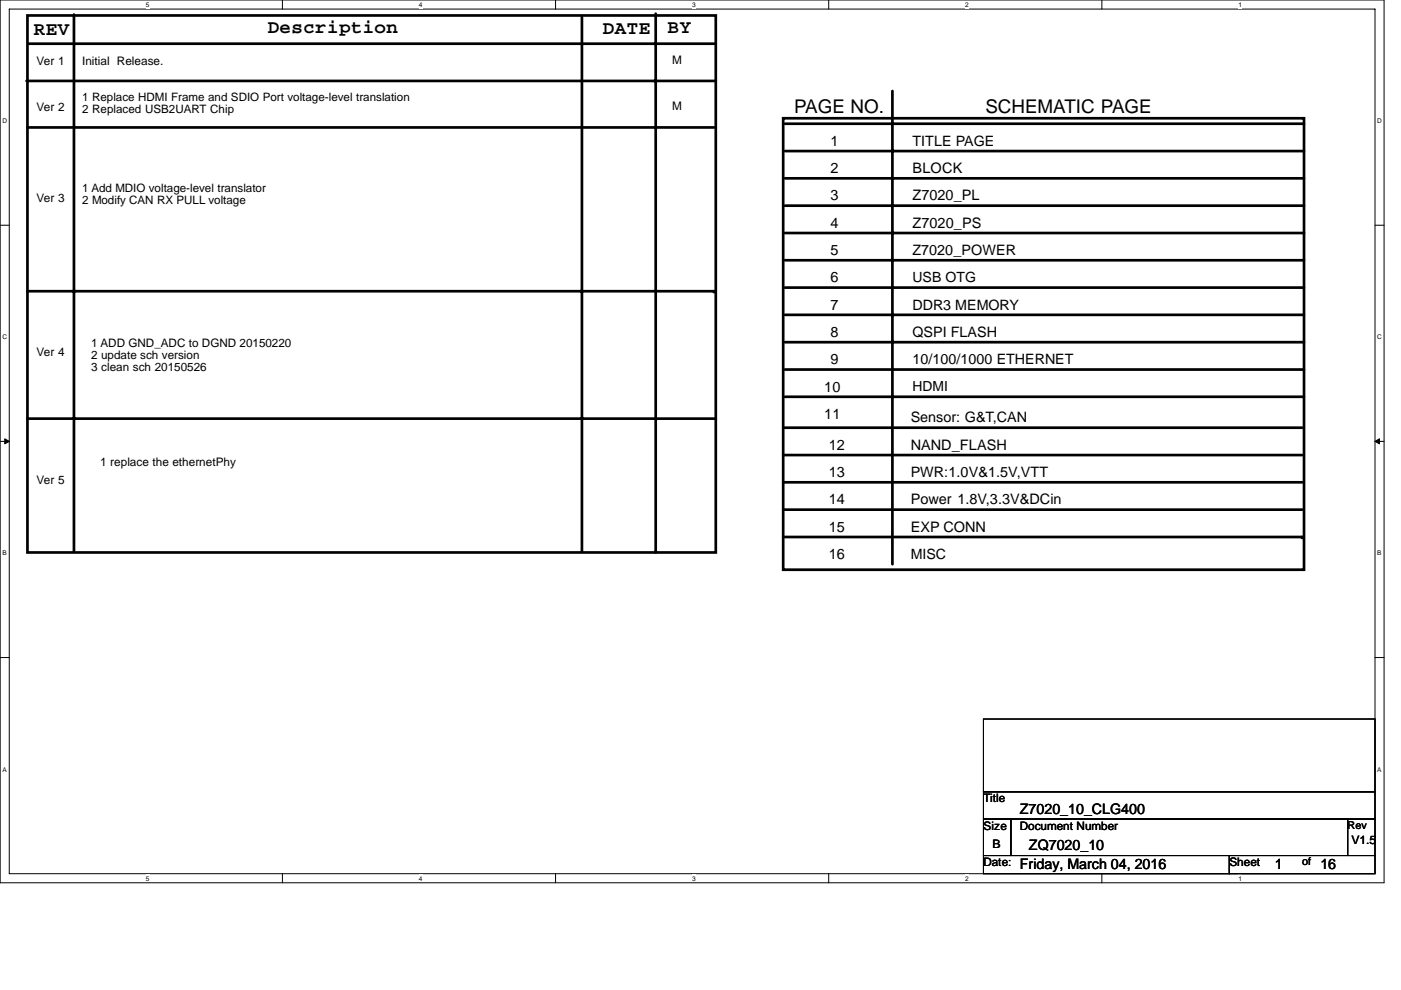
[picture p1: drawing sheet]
<svg xmlns="http://www.w3.org/2000/svg" width="297mm" height="210mm" viewBox="0 0 297 210" stroke-linecap="round" stroke-linejoin="round" font-family="sans-serif">
<defs><g id="words">
<g font-size="4">
<text x="7.2" y="7.4">REV</text>
<text x="56.8" y="7">Description</text>
<text x="127.8" y="7.2">DATE</text>
<text x="141.5" y="7">BY</text>
<text x="168.4" y="24.1">PAGE NO.</text>
<text x="208.9" y="24.1">SCHEMATIC PAGE</text>
</g>
<g font-size="3.1">
<text x="176.1" y="30.9">1</text>
<text x="176.1" y="36.7">2</text>
<text x="193.5" y="36.7">BLOCK</text>
<text x="176.1" y="42.5">3</text>
<text x="193.5" y="42.5">Z7020_PL</text>
<text x="176.1" y="48.3">4</text>
<text x="193.5" y="48.3">Z7020_PS</text>
<text x="176.1" y="54.1">5</text>
<text x="176.1" y="59.9">6</text>
<text x="176.1" y="65.7">7</text>
<text x="176.1" y="71.5">8</text>
<text x="176.1" y="77.3">9</text>
<text x="174.7" y="83.1">10</text>
<text x="174.7" y="88.8">11</text>
<text x="175.7" y="95.4">12</text>
<text x="193.1" y="95.4">NAND_FLASH</text>
<text x="175.7" y="101.2">13</text>
<text x="175.7" y="107">14</text>
<text x="193.1" y="107">Power 1.8V,3.3V&amp;DCin</text>
<text x="175.7" y="112.8">15</text>
<text x="193.1" y="112.8">EXP CONN</text>
<text x="175.7" y="118.6">16</text>
<text x="216.2" y="172.6">Z7020_10_CLG400</text>
<text x="216.2" y="184.2">Friday, March 04, 2016</text>
<text x="218.2" y="180.3">ZQ7020_10</text>
<text x="270.3" y="184.2">1</text>
<text x="279.9" y="184.2">16</text>
</g>
<g font-size="3">
<text x="193.5" y="30.9">TITLE PAGE</text>
<text x="193.5" y="59.8">USB OTG</text>
<text x="193.5" y="54.1">Z7020_POWER</text>
<text x="193.5" y="65.7">DDR3 MEMORY</text>
<text x="193.5" y="71.5">QSPI FLASH</text>
<text x="193.5" y="77.2">10/100/1000 ETHERNET</text>
<text x="193.1" y="89.6">Sensor: G&amp;T,CAN</text>
<text x="193.1" y="101.2">PWR:1.0V&amp;1.5V,VTT</text>
<text x="193.1" y="118.5">MISC</text>
</g>
<text font-size="2.9" x="193.5" y="83">HDMI</text>
<g font-size="2.5">
<text x="7.8" y="13.8">Ver 1</text>
<text x="17.4" y="13.8">Initial Release.</text>
<text x="142.5" y="13.6">M</text>
<text x="7.8" y="23.5">Ver 2</text>
<text x="17.4" y="21.5">1 Replace HDMI Frame and SDIO Port voltage-level translation</text>
<text x="142.5" y="23.3">M</text>
<text x="17.4" y="24">2 Replaced USB2UART Chip</text>
<text x="17.4" y="40.8">1 Add MDIO voltage-level translator</text>
<text x="7.8" y="42.8">Ver 3</text>
<text x="17.4" y="43.3">2 Modify CAN RX PULL voltage</text>
<text x="7.8" y="75.6">Ver 4</text>
<text x="19.3" y="73.6">1 ADD GND_ADC to DGND 20150220</text>
<text x="19.3" y="76.2">2 update sch version</text>
<text x="19.3" y="78.8">3 clean sch 20150526</text>
<text x="21.3" y="98.8">1 replace the ethernetPhy</text>
<text x="7.8" y="102.6">Ver 5</text>
<text x="208.5" y="170.2">Title</text>
<text x="208.5" y="176">Size</text>
<text x="210.5" y="179.8">B</text>
<text x="216.2" y="176">Document Number</text>
<text x="286.5" y="179.1">V1.5</text>
<text x="208.5" y="183.7">Date:</text>
<text x="260.6" y="183.7">Sheet</text>
</g>
<g font-size="2.3">
<text x="285.7" y="175.8">Rev</text>
<text x="276.1" y="183.5">of</text>
</g>
<g font-size="1.4">
<text x="30.9" y="1.5">5</text>
<text x="88.8" y="1.5">4</text>
<text x="146.7" y="1.5">3</text>
<text x="204.7" y="1.5">2</text>
<text x="262.6" y="1.5">1</text>
<text x=".5" y="26.1">D</text>
<text x="292" y="26.1">D</text>
<text x=".5" y="71.9">C</text>
<text x="292" y="71.9">C</text>
<text x=".5" y="117.8">B</text>
<text x="292" y="117.8">B</text>
<text x=".5" y="163.6">A</text>
<text x="292" y="163.6">A</text>
<text x="30.9" y="186.8">5</text>
<text x="88.8" y="186.8">4</text>
<text x="146.7" y="186.8">3</text>
<text x="204.7" y="186.8">2</text>
<text x="262.6" y="186.8">1</text>
</g>
</g></defs>
<path d="M0 0h293.5v187.2h-293.5zM2 1.9h289.5v183.4h-289.5z" fill="none" stroke="#000" stroke-width=".21"/>
<g fill="#fff">
<path d="M30.9 .2h.8v1.6h-.8z"/>
<path d="M30.9 185.5h.8v1.6h-.8z"/>
</g>
<path d="M59.9 0v1.9M59.9 185.3v1.9" fill="none" stroke="#000" stroke-width=".21"/>
<g fill="#fff">
<path d="M88.8 .2h.8v1.6h-.8z"/>
<path d="M88.8 185.5h.8v1.6h-.8z"/>
</g>
<path d="M117.8 0v1.9M117.8 185.3v1.9" fill="none" stroke="#000" stroke-width=".21"/>
<g fill="#fff">
<path d="M146.7 .2h.8v1.6h-.8z"/>
<path d="M146.7 185.5h.8v1.6h-.8z"/>
</g>
<path d="M175.7 0v1.9M175.7 185.3v1.9" fill="none" stroke="#000" stroke-width=".21"/>
<g fill="#fff">
<path d="M204.7 .2h.7v1.6h-.7z"/>
<path d="M204.7 185.5h.7v1.6h-.7z"/>
</g>
<path d="M233.6 0v1.9M233.6 185.3v1.9" fill="none" stroke="#000" stroke-width=".21"/>
<g fill="#fff">
<path d="M262.6 .2h.7v1.6h-.7z"/>
<path d="M262.6 185.5h.7v1.6h-.7z"/>
<path d="M.5 24.8h1v1.6h-1z"/>
<path d="M292 24.8h1v1.6h-1z"/>
<path d="M.5 70.7h1v1.5h-1z"/>
<path d="M292 70.7h1v1.5h-1z"/>
</g>
<path d="M0 47.8h2M291.5 47.8h2" fill="none" stroke="#000" stroke-width=".21"/>
<g fill="#fff">
<path d="M.5 116.5h.9v1.6h-.9z"/>
<path d="M292 116.5h.9v1.6h-.9z"/>
</g>
<path d="M0 93.6h2M291.5 93.6h2" fill="none" stroke="#000" stroke-width=".21"/>
<path d="M1 93.1l1 .5-1 .5zM291.5 93.6l1-.5v1z" fill="#000" stroke="#000" stroke-width=".21"/>
<g fill="#fff">
<path d="M.5 162.4h.9v1.5h-.9z"/>
<path d="M292 162.4h.9v1.5h-.9z"/>
</g>
<path d="M0 139.5h2M291.5 139.5h2M208.5 152.5h83v15.4h-83zM208.5 167.9h83v5.8h-83zM208.5 173.7h5.8v7.8h-5.8zM214.3 173.7h71.4v7.8h-71.4zM285.7 173.7h5.8v7.8h-5.8zM208.5 181.5h52.1v3.8h-52.1zM260.6 181.5h30.9v3.8h-30.9z" fill="none" stroke="#000" stroke-width=".21"/>
<g fill="none" stroke="#000" stroke-width=".57">
<path d="M5.6 17.2h146.2M5.8 3.3h146v113.9h-146zM6 9.3h145.8M15.7 3.1v113.9M123.4 3.7v113.3M139 2.9v114.1M189.2 19.3v100.4M5.8 27h145.6M166 25.1h110.5v95.7h-110.5zM166.4 37.8h110.1M166.4 32h110.1M166.4 26.2h110.1"/>
<path d="M166.4 49.4h110.1M166.4 55.2h110.1M166.4 43.6h110.1M5.8 61.8h145.6M151.4 61.8h.1M166.4 72.6h110.1M166.4 66.8h110.1M166.4 78.4h110.1M166.4 61h110.1M5.8 88.8h146M166 90.7h110.1M166 96.5h110.1"/>
<path d="M166.4 84.2h110.1M139 117h.1M166 102.3h110.1M166 108.1h110.1M166 113.9h110.1M276.1 113.9h.1"/>
</g>
<use href="#words"/>
</svg>
